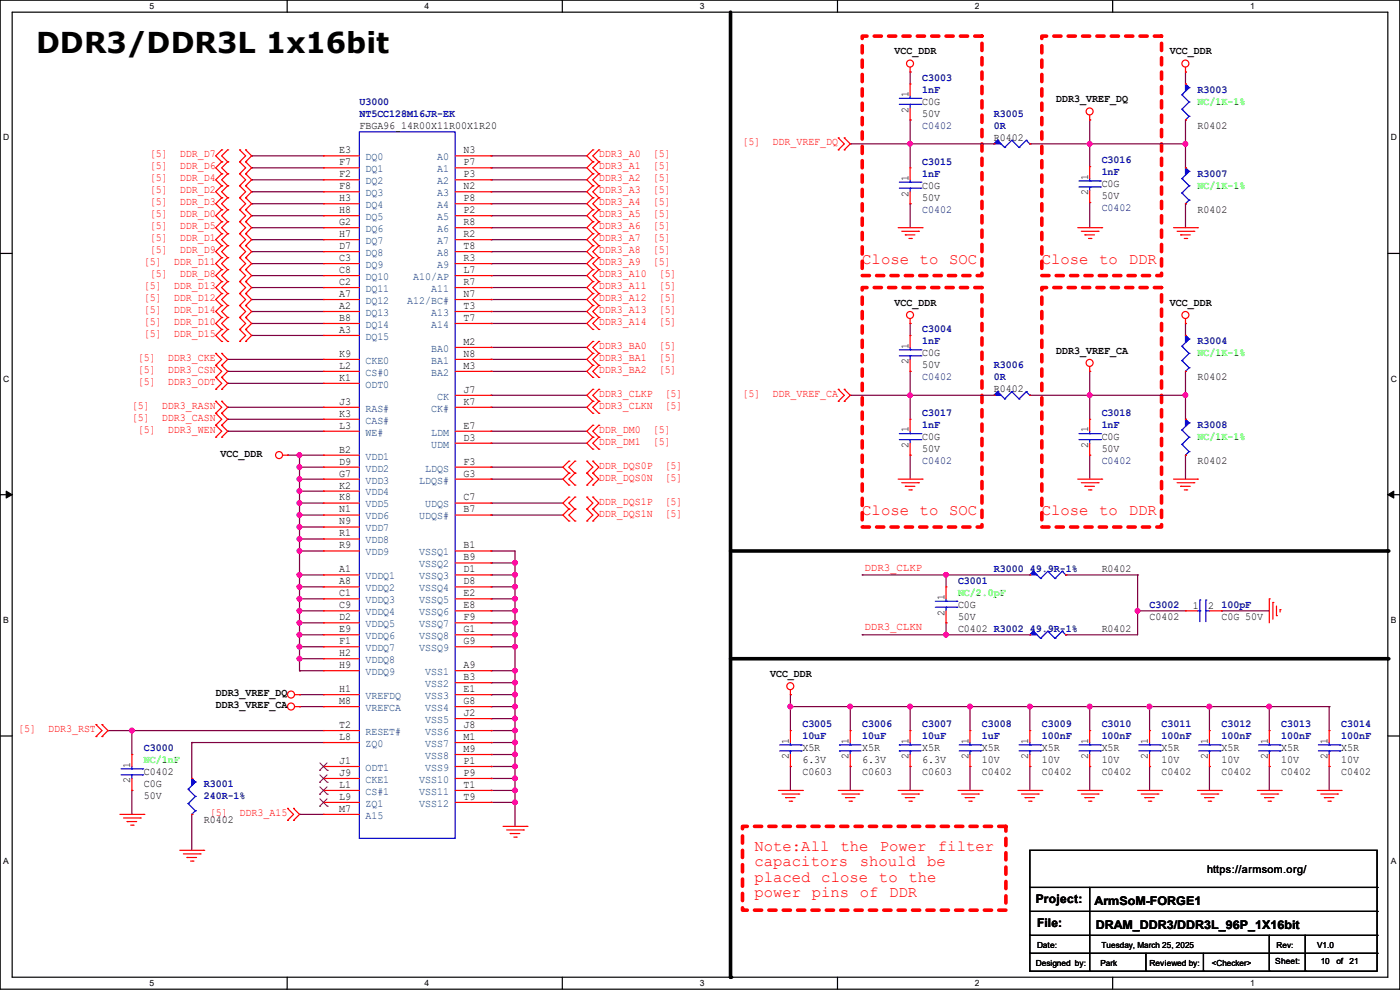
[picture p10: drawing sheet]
<svg xmlns="http://www.w3.org/2000/svg" width="297mm" height="210mm" viewBox="0 0 297 210" stroke-linecap="round" stroke-linejoin="round" font-family="sans-serif">
<defs><g id="words">
<text font-size="6.1" x="7.7" y="11.2">DDR3/DDR3L 1x16bit</text>
<g font-size="3.3" fill="#f00">
<text x="182.9" y="56">Close to SOC</text>
<text x="221" y="56">Close to DDR</text>
<text x="182.9" y="109.3">Close to SOC</text>
<text x="221" y="109.3">Close to DDR</text>
<text x="160.1" y="180.5">Note:All</text>
<text x="160.1" y="183.8">capacitors</text>
<text x="178.3" y="180.5">the</text>
<text x="182.4" y="183.8">should</text>
<text x="186.6" y="180.5">Power</text>
<text x="196.7" y="183.8">be</text>
<text x="199" y="180.5">filter</text>
<text x="160.1" y="187.1">placed close</text>
<text x="160.1" y="190.4">power pins of DDR</text>
<text x="186.5" y="187.1">to</text>
<text x="192.8" y="187.1">the</text>
</g>
<g font-size="2.5">
<text x="219.8" y="191.6">Project:</text>
<text x="232.2" y="191.9">ArmSoM-FORGE1</text>
<text x="220" y="196.7">File:</text>
<text x="232.5" y="197">DRAM_DDR3/DDR3L_96P_1X16bit</text>
</g>
<g font-size="2.3">
<text x="189.8" y="11.6">VCC_DDR</text>
<text x="248.2" y="11.6">VCC_DDR</text>
<text x="192.7" y="23.9" transform="rotate(-90 192.7 23.9)">2</text>
<text x="192.7" y="20.6" transform="rotate(-90 192.7 20.6)">1</text>
<text x="195.6" y="22.2">C0G</text>
<text x="224.1" y="21.7">DDR3_VREF_DQ</text>
<text x="76.2" y="27.3">FBGA96_14R00X11R00X1R20</text>
<text x="195.6" y="24.8">50V</text>
<text x="210.9" y="29.8">R0402</text>
<text x="254" y="27.3">R0402</text>
<text x="71.9" y="32.5">E3</text>
<text x="71.9" y="35.1">F7</text>
<text x="98.3" y="32.5">N3</text>
<text x="98.3" y="35.1">P7</text>
<text x="71.9" y="37.6">F2</text>
<text x="71.9" y="40.1">F8</text>
<text x="98.3" y="37.6">P3</text>
<text x="98.3" y="40.1">N2</text>
<text x="192.7" y="41.7" transform="rotate(-90 192.7 41.7)">2</text>
<text x="192.7" y="38.4" transform="rotate(-90 192.7 38.4)">1</text>
<text x="195.6" y="40">C0G</text>
<text x="230.8" y="41.4" transform="rotate(-90 230.8 41.4)">2</text>
<text x="230.8" y="38.1" transform="rotate(-90 230.8 38.1)">1</text>
<text x="233.7" y="39.8">C0G</text>
<text x="71.9" y="42.7">H3</text>
<text x="71.9" y="45.2">H8</text>
<text x="71.9" y="47.8">G2</text>
<text x="98.3" y="42.7">P8</text>
<text x="98.3" y="45.2">P2</text>
<text x="98.3" y="47.8">R8</text>
<text x="195.6" y="42.5">50V</text>
<text x="233.7" y="42.3">50V</text>
<text x="254" y="45.1">R0402</text>
<text x="71.9" y="50.3">H7</text>
<text x="71.9" y="52.8">D7</text>
<text x="98.3" y="50.3">R2</text>
<text x="98.3" y="52.8">T8</text>
<text x="71.9" y="55.4">C3</text>
<text x="71.9" y="57.9">C8</text>
<text x="98.3" y="55.4">R3</text>
<text x="98.3" y="57.9">L7</text>
<text x="71.9" y="60.5">C2</text>
<text x="71.9" y="63">A7</text>
<text x="71.9" y="65.5">A2</text>
<text x="98.3" y="60.5">R7</text>
<text x="98.3" y="63">N7</text>
<text x="98.3" y="65.5">T3</text>
<text x="189.8" y="64.9">VCC_DDR</text>
<text x="248.2" y="64.9">VCC_DDR</text>
<text x="71.9" y="68.1">B8</text>
<text x="71.9" y="70.6">A3</text>
<text x="98.3" y="68.1">T7</text>
<text x="71.9" y="75.7">K9</text>
<text x="98.3" y="73.2">M2</text>
<text x="98.3" y="75.7">N8</text>
<text x="192.7" y="77.3" transform="rotate(-90 192.7 77.3)">2</text>
<text x="192.7" y="74" transform="rotate(-90 192.7 74)">1</text>
<text x="195.6" y="75.6">C0G</text>
<text x="224.1" y="75.1">DDR3_VREF_CA</text>
<text x="71.9" y="78.2">L2</text>
<text x="71.9" y="80.8">K1</text>
<text x="98.3" y="78.2">M3</text>
<text x="98.3" y="83.3">J7</text>
<text x="195.6" y="78.1">50V</text>
<text x="210.9" y="83.2">R0402</text>
<text x="254" y="80.6">R0402</text>
<text x="71.9" y="85.9">J3</text>
<text x="71.9" y="88.4">K3</text>
<text x="98.3" y="85.9">K7</text>
<text x="71.9" y="90.9">L3</text>
<text x="98.3" y="90.9">E7</text>
<text x="98.3" y="93.5">D3</text>
<text x="192.7" y="95" transform="rotate(-90 192.7 95)">2</text>
<text x="192.7" y="91.7" transform="rotate(-90 192.7 91.7)">1</text>
<text x="195.6" y="93.3">C0G</text>
<text x="195.6" y="95.9">50V</text>
<text x="230.8" y="95" transform="rotate(-90 230.8 95)">2</text>
<text x="230.8" y="91.7" transform="rotate(-90 230.8 91.7)">1</text>
<text x="233.7" y="93.3">C0G</text>
<text x="233.7" y="95.9">50V</text>
<text x="46.8" y="96.9">VCC_DDR</text>
<text x="71.9" y="96">B2</text>
<text x="71.9" y="98.6">D9</text>
<text x="71.9" y="101.1">G7</text>
<text x="98.3" y="98.6">F3</text>
<text x="98.3" y="101.1">G3</text>
<text x="254" y="98.4">R0402</text>
<text x="71.9" y="103.6">K2</text>
<text x="71.9" y="106.2">K8</text>
<text x="98.3" y="106.2">C7</text>
<text x="71.9" y="108.7">N1</text>
<text x="71.9" y="111.3">N9</text>
<text x="71.9" y="113.8">R1</text>
<text x="98.3" y="108.7">B7</text>
<text x="71.9" y="116.3">R9</text>
<text x="98.3" y="116.3">B1</text>
<text x="98.3" y="118.9">B9</text>
<text x="71.9" y="121.4">A1</text>
<text x="71.9" y="124">A8</text>
<text x="98.3" y="121.4">D1</text>
<text x="98.3" y="124">D8</text>
<text x="233.7" y="121.3">R0402</text>
<text x="71.9" y="126.5">C1</text>
<text x="71.9" y="129">C9</text>
<text x="71.9" y="131.6">D2</text>
<text x="98.3" y="126.5">E2</text>
<text x="98.3" y="129">E8</text>
<text x="98.3" y="131.6">F9</text>
<text x="200.4" y="130.6" transform="rotate(-90 200.4 130.6)">2</text>
<text x="200.4" y="127.3" transform="rotate(-90 200.4 127.3)">1</text>
<text x="203.2" y="128.9">C0G</text>
<text x="203.2" y="131.4">50V</text>
<text x="243.9" y="131.4">C0402</text>
<text x="253" y="129.2">1</text>
<text x="256.3" y="129.2">2</text>
<text x="259.1" y="131.4">C0G 50V</text>
<text x="71.9" y="134.1">E9</text>
<text x="71.9" y="136.7">F1</text>
<text x="98.3" y="134.1">G1</text>
<text x="98.3" y="136.7">G9</text>
<text x="203.2" y="134">C0402 R3002 49.9R-1%</text>
<text x="233.7" y="134">R0402</text>
<text x="71.9" y="139.2">H2</text>
<text x="71.9" y="141.7">H9</text>
<text x="98.3" y="141.7">A9</text>
<text x="163.4" y="143.6">VCC_DDR</text>
<text x="45.8" y="147.7">DDR3_VREF_DQ</text>
<text x="71.9" y="146.8">H1</text>
<text x="71.9" y="149.4">M8</text>
<text x="98.3" y="144.3">B3</text>
<text x="98.3" y="149.4">G8</text>
<text x="98.3" y="146.8">E1</text>
<text x="45.8" y="150.2">DDR3_VREF_CA</text>
<text x="71.9" y="154.4">T2</text>
<text x="98.3" y="151.9">J2</text>
<text x="98.3" y="154.4">J8</text>
<text x="71.9" y="157">L8</text>
<text x="98.3" y="157">M1</text>
<text x="98.3" y="159.5">M9</text>
<text x="167.3" y="161.1" transform="rotate(-90 167.3 161.1)">2</text>
<text x="167.3" y="157.8" transform="rotate(-90 167.3 157.8)">1</text>
<text x="170.2" y="159.4">X5R</text>
<text x="170.2" y="161.9">6.3V</text>
<text x="180" y="161.1" transform="rotate(-90 180 161.1)">2</text>
<text x="180" y="157.8" transform="rotate(-90 180 157.8)">1</text>
<text x="182.9" y="159.4">X5R</text>
<text x="182.9" y="161.9">6.3V</text>
<text x="192.7" y="161.1" transform="rotate(-90 192.7 161.1)">2</text>
<text x="192.7" y="157.8" transform="rotate(-90 192.7 157.8)">1</text>
<text x="195.6" y="159.4">X5R</text>
<text x="195.6" y="161.9">6.3V</text>
<text x="205.4" y="161.1" transform="rotate(-90 205.4 161.1)">2</text>
<text x="205.4" y="157.8" transform="rotate(-90 205.4 157.8)">1</text>
<text x="208.3" y="159.4">X5R</text>
<text x="208.3" y="161.9">10V</text>
<text x="218.1" y="161.1" transform="rotate(-90 218.1 161.1)">2</text>
<text x="218.1" y="157.8" transform="rotate(-90 218.1 157.8)">1</text>
<text x="221" y="159.4">X5R</text>
<text x="221" y="161.9">10V</text>
<text x="230.8" y="161.1" transform="rotate(-90 230.8 161.1)">2</text>
<text x="230.8" y="157.8" transform="rotate(-90 230.8 157.8)">1</text>
<text x="233.7" y="159.4">X5R</text>
<text x="233.7" y="161.9">10V</text>
<text x="243.5" y="161.1" transform="rotate(-90 243.5 161.1)">2</text>
<text x="243.5" y="157.8" transform="rotate(-90 243.5 157.8)">1</text>
<text x="246.4" y="159.4">X5R</text>
<text x="246.4" y="161.9">10V</text>
<text x="256.2" y="161.1" transform="rotate(-90 256.2 161.1)">2</text>
<text x="256.2" y="157.8" transform="rotate(-90 256.2 157.8)">1</text>
<text x="259.1" y="159.4">X5R</text>
<text x="259.1" y="161.9">10V</text>
<text x="268.9" y="161.1" transform="rotate(-90 268.9 161.1)">2</text>
<text x="268.9" y="157.8" transform="rotate(-90 268.9 157.8)">1</text>
<text x="271.8" y="159.4">X5R</text>
<text x="271.8" y="161.9">10V</text>
<text x="281.6" y="161.1" transform="rotate(-90 281.6 161.1)">2</text>
<text x="281.6" y="157.8" transform="rotate(-90 281.6 157.8)">1</text>
<text x="284.5" y="159.4">X5R</text>
<text x="284.5" y="161.9">10V</text>
<text x="27.6" y="166.2" transform="rotate(-90 27.6 166.2)">2</text>
<text x="27.6" y="162.9" transform="rotate(-90 27.6 162.9)">1</text>
<text x="30.5" y="164.5">C0402</text>
<text x="30.5" y="167">C0G</text>
<text x="71.9" y="162.1">J1</text>
<text x="71.9" y="164.6">J9</text>
<text x="71.9" y="167.1">L1</text>
<text x="98.3" y="162.1">P1</text>
<text x="98.3" y="164.6">P9</text>
<text x="98.3" y="167.1">T1</text>
<text x="170.2" y="164.5">C0603</text>
<text x="182.9" y="164.5">C0603</text>
<text x="195.6" y="164.5">C0603</text>
<text x="208.3" y="164.5">C0402</text>
<text x="221" y="164.5">C0402</text>
<text x="233.7" y="164.5">C0402</text>
<text x="246.4" y="164.5">C0402</text>
<text x="259.1" y="164.5">C0402</text>
<text x="271.8" y="164.5">C0402</text>
<text x="284.5" y="164.5">C0402</text>
<text x="30.5" y="169.5">50V</text>
<text x="71.9" y="169.7">L9</text>
<text x="71.9" y="172.2">M7</text>
<text x="98.3" y="169.7">T9</text>
<text x="43.2" y="174.6">R0402</text>
<text x="256.1" y="185.3">https://armsom.org/</text>
</g>
<g font-size="2.3" fill="#000080">
<text x="195.6" y="17.1">C3003</text>
<text x="76.2" y="22.2">U3000</text>
<text x="195.6" y="19.7">1nF</text>
<text x="254" y="19.7">R3003</text>
<text x="76.2" y="24.8">NT5CC128M16JR-EK</text>
<text x="195.6" y="27.3">C0402</text>
<text x="210.9" y="24.8">R3005</text>
<text x="210.9" y="27.3">0R</text>
<text x="195.6" y="34.9">C3015</text>
<text x="233.7" y="34.7">C3016</text>
<text x="195.6" y="37.5">1nF</text>
<text x="233.7" y="37.2">1nF</text>
<text x="254" y="37.5">R3007</text>
<text x="195.6" y="45.1">C0402</text>
<text x="233.7" y="44.8">C0402</text>
<text x="195.6" y="70.5">C3004</text>
<text x="195.6" y="73">1nF</text>
<text x="254" y="73">R3004</text>
<text x="195.6" y="80.6">C0402</text>
<text x="210.9" y="78.1">R3006</text>
<text x="210.9" y="80.6">0R</text>
<text x="195.6" y="88.3">C3017</text>
<text x="233.7" y="88.3">C3018</text>
<text x="195.6" y="90.8">1nF</text>
<text x="233.7" y="90.8">1nF</text>
<text x="254" y="90.8">R3008</text>
<text x="195.6" y="98.4">C0402</text>
<text x="233.7" y="98.4">C0402</text>
<text x="203.2" y="123.8">C3001</text>
<text x="210.9" y="121.3">R3000 49.9R-1%</text>
<text x="243.9" y="128.9">C3002</text>
<text x="259.1" y="128.9">100pF</text>
<text x="170.2" y="154.3">C3005</text>
<text x="182.9" y="154.3">C3006</text>
<text x="195.6" y="154.3">C3007</text>
<text x="208.3" y="154.3">C3008</text>
<text x="221" y="154.3">C3009</text>
<text x="233.7" y="154.3">C3010</text>
<text x="246.4" y="154.3">C3011</text>
<text x="259.1" y="154.3">C3012</text>
<text x="271.8" y="154.3">C3013</text>
<text x="284.5" y="154.3">C3014</text>
<text x="30.5" y="159.4">C3000</text>
<text x="170.2" y="156.8">10uF</text>
<text x="182.9" y="156.8">10uF</text>
<text x="195.6" y="156.8">10uF</text>
<text x="208.3" y="156.8">1uF</text>
<text x="221" y="156.8">100nF</text>
<text x="233.7" y="156.8">100nF</text>
<text x="246.4" y="156.8">100nF</text>
<text x="259.1" y="156.8">100nF</text>
<text x="271.8" y="156.8">100nF</text>
<text x="284.5" y="156.8">100nF</text>
<text x="43.2" y="167">R3001</text>
<text x="43.2" y="169.5">240R-1%</text>
</g>
<g font-size="2.3" fill="#0f0">
<text x="254" y="22.2">NC/1K-1%</text>
<text x="254" y="40">NC/1K-1%</text>
<text x="254" y="75.6">NC/1K-1%</text>
<text x="254" y="93.3">NC/1K-1%</text>
<text x="203.2" y="126.4">NC/2.0pF</text>
<text x="30.5" y="161.9">NC/1nF</text>
</g>
<g font-size="2.3" fill="#f00">
<text x="31.8" y="33.4">[5]</text>
<text x="31.8" y="35.9">[5]</text>
<text x="38.1" y="33.4">DDR_D7</text>
<text x="38.1" y="35.9">DDR_D6</text>
<text x="127" y="33.4">DDR3_A0</text>
<text x="127" y="35.9">DDR3_A1</text>
<text x="138.5" y="33.4">[5]</text>
<text x="138.5" y="35.9">[5]</text>
<text x="157.5" y="30.9">[5]</text>
<text x="163.9" y="30.9">DDR_VREF_DQ</text>
<text x="31.8" y="38.5">[5]</text>
<text x="31.8" y="41">[5]</text>
<text x="38.1" y="38.5">DDR_D4</text>
<text x="38.1" y="41">DDR_D2</text>
<text x="127" y="41">DDR3_A3</text>
<text x="127" y="38.5">DDR3_A2</text>
<text x="138.5" y="41">[5]</text>
<text x="138.5" y="38.5">[5]</text>
<text x="31.8" y="43.6">[5]</text>
<text x="31.8" y="46.1">[5]</text>
<text x="38.1" y="43.6">DDR_D3</text>
<text x="38.1" y="46.1">DDR_D0</text>
<text x="127" y="46.1">DDR3_A5</text>
<text x="127" y="43.6">DDR3_A4</text>
<text x="138.5" y="46.1">[5]</text>
<text x="138.5" y="43.6">[5]</text>
<text x="31.8" y="53.7">[5]</text>
<text x="31.8" y="51.2">[5]</text>
<text x="31.8" y="48.6">[5]</text>
<text x="38.1" y="53.7">DDR_D9</text>
<text x="38.1" y="51.2">DDR_D1</text>
<text x="38.1" y="48.6">DDR_D5</text>
<text x="127" y="51.2">DDR3_A7</text>
<text x="127" y="48.6">DDR3_A6</text>
<text x="127" y="53.7">DDR3_A8</text>
<text x="138.5" y="51.2">[5]</text>
<text x="138.5" y="48.6">[5]</text>
<text x="138.5" y="53.7">[5]</text>
<text x="30.5" y="56.3">[5]</text>
<text x="31.8" y="58.8">[5]</text>
<text x="36.9" y="56.3">DDR_D11</text>
<text x="38.1" y="58.8">DDR_D8</text>
<text x="127" y="56.3">DDR3_A9</text>
<text x="127" y="58.8">DDR3_A10</text>
<text x="138.5" y="56.3">[5]</text>
<text x="139.7" y="58.8">[5]</text>
<text x="30.5" y="61.3">[5]</text>
<text x="30.5" y="63.9">[5]</text>
<text x="36.9" y="61.3">DDR_D13</text>
<text x="36.9" y="63.9">DDR_D12</text>
<text x="127" y="61.3">DDR3_A11</text>
<text x="127" y="63.9">DDR3_A12</text>
<text x="139.7" y="61.3">[5]</text>
<text x="139.7" y="63.9">[5]</text>
<text x="30.5" y="66.4">[5]</text>
<text x="30.5" y="69">[5]</text>
<text x="30.5" y="71.5">[5]</text>
<text x="36.9" y="66.4">DDR_D14</text>
<text x="36.9" y="69">DDR_D10</text>
<text x="36.9" y="71.5">DDR_D15</text>
<text x="127" y="69">DDR3_A14</text>
<text x="127" y="66.4">DDR3_A13</text>
<text x="139.7" y="69">[5]</text>
<text x="139.7" y="66.4">[5]</text>
<text x="29.3" y="76.6">[5]</text>
<text x="35.6" y="76.6">DDR3_CKE</text>
<text x="127" y="74">DDR3_BA0</text>
<text x="127" y="76.6">DDR3_BA1</text>
<text x="139.7" y="74">[5]</text>
<text x="139.7" y="76.6">[5]</text>
<text x="29.3" y="79.1">[5]</text>
<text x="29.3" y="81.7">[5]</text>
<text x="35.6" y="79.1">DDR3_CSN</text>
<text x="35.6" y="81.7">DDR3_ODT</text>
<text x="127" y="79.1">DDR3_BA2</text>
<text x="139.7" y="79.1">[5]</text>
<text x="28" y="86.7">[5]</text>
<text x="28" y="89.3">[5]</text>
<text x="34.3" y="86.7">DDR3_RASN</text>
<text x="34.3" y="89.3">DDR3_CASN</text>
<text x="127" y="86.7">DDR3_CLKN</text>
<text x="127" y="84.2">DDR3_CLKP</text>
<text x="141" y="86.7">[5]</text>
<text x="141" y="84.2">[5]</text>
<text x="157.5" y="84.2">[5]</text>
<text x="163.9" y="84.2">DDR_VREF_CA</text>
<text x="29.3" y="91.8">[5]</text>
<text x="35.6" y="91.8">DDR3_WEN</text>
<text x="127" y="91.8">DDR_DM0</text>
<text x="127" y="94.4">DDR_DM1</text>
<text x="138.5" y="91.8">[5]</text>
<text x="138.5" y="94.4">[5]</text>
<text x="127" y="102">DDR_DQS0N</text>
<text x="127" y="99.4">DDR_DQS0P</text>
<text x="141" y="102">[5]</text>
<text x="141" y="99.4">[5]</text>
<text x="127" y="107.1">DDR_DQS1P</text>
<text x="141" y="107.1">[5]</text>
<text x="127" y="109.6">DDR_DQS1N</text>
<text x="141" y="109.6">[5]</text>
<text x="183.4" y="121">DDR3_CLKP</text>
<text x="183.4" y="133.7">DDR3_CLKN</text>
<text x="3.9" y="155.3">[5]</text>
<text x="10.2" y="155.3">DDR3_RST</text>
<text x="44.5" y="173.1">[5]</text>
<text x="50.8" y="173.1">DDR3_A15</text>
</g>
<g font-size="2.3" fill="#004080">
<text x="77.5" y="34">DQ0</text>
<text x="92.8" y="34">A0</text>
<text x="77.5" y="36.5">DQ1</text>
<text x="77.5" y="39.1">DQ2</text>
<text x="77.5" y="41.6">DQ3</text>
<text x="92.8" y="36.5">A1</text>
<text x="92.8" y="39.1">A2</text>
<text x="92.8" y="41.6">A3</text>
<text x="77.5" y="44.2">DQ4</text>
<text x="77.5" y="46.7">DQ5</text>
<text x="92.8" y="44.2">A4</text>
<text x="92.8" y="46.7">A5</text>
<text x="77.5" y="49.2">DQ6</text>
<text x="77.5" y="51.8">DQ7</text>
<text x="92.8" y="49.2">A6</text>
<text x="92.8" y="51.8">A7</text>
<text x="77.5" y="54.3">DQ8</text>
<text x="77.5" y="56.9">DQ9</text>
<text x="77.5" y="59.4">DQ10</text>
<text x="87.7" y="59.4">A10/AP</text>
<text x="92.8" y="54.3">A8</text>
<text x="92.8" y="56.9">A9</text>
<text x="77.5" y="61.9">DQ11</text>
<text x="77.5" y="64.5">DQ12</text>
<text x="86.4" y="64.5">A12/BC#</text>
<text x="91.5" y="61.9">A11</text>
<text x="77.5" y="67">DQ13</text>
<text x="77.5" y="69.6">DQ14</text>
<text x="91.5" y="67">A13</text>
<text x="91.5" y="69.6">A14</text>
<text x="77.5" y="72.1">DQ15</text>
<text x="77.5" y="77.2">CKE0</text>
<text x="91.5" y="74.6">BA0</text>
<text x="91.5" y="77.2">BA1</text>
<text x="77.5" y="79.7">CS#0</text>
<text x="77.5" y="82.3">ODT0</text>
<text x="91.5" y="79.7">BA2</text>
<text x="77.5" y="87.3">RAS#</text>
<text x="77.5" y="89.9">CAS#</text>
<text x="91.5" y="87.3">CK#</text>
<text x="92.8" y="84.8">CK</text>
<text x="77.5" y="92.4">WE#</text>
<text x="91.5" y="92.4">LDM</text>
<text x="91.5" y="95">UDM</text>
<text x="77.5" y="97.5">VDD1</text>
<text x="77.5" y="100">VDD2</text>
<text x="90.2" y="100">LDQS</text>
<text x="77.5" y="102.6">VDD3</text>
<text x="77.5" y="105.1">VDD4</text>
<text x="77.5" y="107.7">VDD5</text>
<text x="88.9" y="102.6">LDQS#</text>
<text x="90.2" y="107.7">UDQS</text>
<text x="77.5" y="110.2">VDD6</text>
<text x="77.5" y="112.7">VDD7</text>
<text x="88.9" y="110.2">UDQS#</text>
<text x="77.5" y="115.3">VDD8</text>
<text x="77.5" y="117.8">VDD9</text>
<text x="88.9" y="117.8">VSSQ1</text>
<text x="77.5" y="122.9">VDDQ1</text>
<text x="77.5" y="125.4">VDDQ2</text>
<text x="88.9" y="120.4">VSSQ2</text>
<text x="88.9" y="122.9">VSSQ3</text>
<text x="88.9" y="125.4">VSSQ4</text>
<text x="77.5" y="128">VDDQ3</text>
<text x="77.5" y="130.5">VDDQ4</text>
<text x="88.9" y="128">VSSQ5</text>
<text x="88.9" y="130.5">VSSQ6</text>
<text x="77.5" y="133.1">VDDQ5</text>
<text x="77.5" y="135.6">VDDQ6</text>
<text x="88.9" y="133.1">VSSQ7</text>
<text x="88.9" y="135.6">VSSQ8</text>
<text x="77.5" y="138.1">VDDQ7</text>
<text x="77.5" y="140.7">VDDQ8</text>
<text x="77.5" y="143.2">VDDQ9</text>
<text x="88.9" y="138.1">VSSQ9</text>
<text x="90.2" y="143.2">VSS1</text>
<text x="77.5" y="148.3">VREFDQ</text>
<text x="90.2" y="145.8">VSS2</text>
<text x="90.2" y="148.3">VSS3</text>
<text x="77.5" y="150.8">VREFCA</text>
<text x="77.5" y="155.9">RESET#</text>
<text x="90.2" y="150.8">VSS4</text>
<text x="90.2" y="153.4">VSS5</text>
<text x="90.2" y="155.9">VSS6</text>
<text x="77.5" y="158.5">ZQ0</text>
<text x="90.2" y="158.5">VSS7</text>
<text x="90.2" y="161">VSS8</text>
<text x="77.5" y="163.5">ODT1</text>
<text x="77.5" y="166.1">CKE1</text>
<text x="88.9" y="166.1">VSS10</text>
<text x="90.2" y="163.5">VSS9</text>
<text x="77.5" y="168.6">CS#1</text>
<text x="77.5" y="171.2">ZQ1</text>
<text x="77.5" y="173.7">A15</text>
<text x="88.9" y="168.6">VSS11</text>
<text x="88.9" y="171.2">VSS12</text>
</g>
<g font-size="1.8">
<text x="31.7" y="1.9">5</text>
<text x="90.1" y="1.9">4</text>
<text x="148.5" y="1.9">3</text>
<text x="206.8" y="1.9">2</text>
<text x="265.2" y="1.9">1</text>
<text x=".7" y="29.8">D</text>
<text x="295.1" y="29.8">D</text>
<text x=".7" y="80.9">C</text>
<text x="295.1" y="80.9">C</text>
<text x=".7" y="132.1">B</text>
<text x="295.1" y="132.1">B</text>
<text x=".7" y="183.3">A</text>
<text x="295.1" y="183.3">A</text>
<text x="220" y="201">Date:</text>
<text x="233.7" y="201">Tuesday, March 25, 2025</text>
<text x="279.4" y="201">V1.0</text>
<text x="31.7" y="209.2">5</text>
<text x="90.1" y="209.2">4</text>
<text x="148.5" y="209.2">3</text>
<text x="206.8" y="209.2">2</text>
<text x="219.8" y="204.9">Designed by:</text>
<text x="233.5" y="204.9">Park</text>
<text x="243.9" y="204.9">Reviewed by:</text>
<text x="257.1" y="204.9">&lt;Checker&gt;</text>
<text x="265.2" y="209.2">1</text>
<text x="270.6" y="204.6">Sheet:</text>
<text x="280.2" y="204.6">10</text>
<text x="283.5" y="204.6">of</text>
<text x="286.3" y="204.6">21</text>
</g>
<text font-size="1.7" x="270.8" y="201">Rev:</text>
</g></defs>
<path d="M0 0h297v209.8h-297zM2.6 2.6h291.8v204.7h-291.8z" fill="none" stroke="#000" stroke-width=".25"/>
<g fill="#fff">
<path d="M31.7 .3h1v2h-1z"/>
<path d="M31.7 207.6h1v1.9h-1z"/>
</g>
<path d="M60.9 0v2.6M60.9 207.3v2.5" fill="none" stroke="#000" stroke-width=".25"/>
<g fill="#fff">
<path d="M90.1 .3h1v2h-1z"/>
<path d="M90.1 207.6h1v1.9h-1z"/>
</g>
<path d="M119.3 0v2.6M119.3 207.3v2.5" fill="none" stroke="#000" stroke-width=".25"/>
<g fill="#fff">
<path d="M148.5 .3h.9v2h-.9z"/>
<path d="M148.5 207.6h.9v1.9h-.9z"/>
</g>
<path d="M177.7 0v2.6M177.7 207.3v2.5" fill="none" stroke="#000" stroke-width=".25"/>
<g fill="#fff">
<path d="M206.8 .3h1v2h-1z"/>
<path d="M206.8 207.6h1v1.9h-1z"/>
</g>
<path d="M236.1 0v2.6M236.1 207.3v2.5" fill="none" stroke="#000" stroke-width=".25"/>
<g fill="#fff">
<path d="M265.2 .3h1v2h-1z"/>
<path d="M265.2 207.6h1v1.9h-1z"/>
<path d="M.7 28.2h1.2v1.9h-1.2z"/>
<path d="M295.1 28.2h1.2v1.9h-1.2z"/>
<path d="M.7 79.3h1.2v2h-1.2z"/>
<path d="M295.1 79.3h1.2v2h-1.2z"/>
</g>
<path d="M0 53.8h2.6M294.4 53.8h2.6" fill="none" stroke="#000" stroke-width=".25"/>
<g fill="#fff">
<path d="M.7 130.5h1.2v2h-1.2z"/>
<path d="M295.1 130.5h1.1v2h-1.1z"/>
</g>
<path d="M0 104.9h2.6M294.4 104.9h2.6" fill="none" stroke="#000" stroke-width=".25"/>
<path d="M1.3 104.2l1.3 .7-1.3 .8zM294.4 104.9l1.3-.7v1.5z" fill="#000" stroke="#000" stroke-width=".21"/>
<g fill="#fff">
<path d="M.7 181.7h1.2v2h-1.2z"/>
<path d="M295.1 181.7h1.1v2h-1.1z"/>
</g>
<g fill="none" stroke="#000" stroke-width=".25">
<path d="M0 156.1h2.6M294.4 156.1h2.6M218.5 180.4h73.6v25.6h-73.6zM218.5 188.3h73.6M218.5 193.3h73.6M218.5 198.4h73.6M231.2 188.3v17.7M269.3 198.4v7.6M276.9 198.4v7.6M292.1 188.3h.1M292.1 193.3h.1M292.1 198.4h.1"/>
<path d="M218.5 202.2h73.6M231.2 206h.1M243.1 206h.1M243.1 202.2v3.8M255.3 206h.1M255.3 202.2v3.8M269.3 206h.1M276.9 206h.1M292.1 202.2h.1"/>
</g>
<path d="M155 2.6v204.7M155 116.9h139.4M155 139.7h139.4" fill="none" stroke="#000" stroke-width=".76"/>
<g fill="#000">
<circle cx="294.4" cy="116.9" r=".38"/>
<circle cx="294.4" cy="139.7" r=".38"/>
<circle cx="155" cy="207.3" r=".38"/>
</g>
<path d="M182.9 7.7h25.4v50.8h-25.4zM221 7.7h25.4v50.8h-25.4zM182.9 61h25.4v50.8h-25.4zM221 61h25.4v50.8h-25.4zM157.5 175.3h55.9v17.8h-55.9z" fill="none" stroke="#f00" stroke-width=".76" stroke-dasharray="1.5 1.5"/>
<g fill="none" stroke="#800040" stroke-width=".25">
<path d="M193.1 15.3h.1M193.1 15.3v2.5M251.5 15.3h.1M251.5 15.3v2.5M53.4 33.1h.1M53.4 38.1h.1M53.4 35.6h.1M53.4 38.1h15.2M53.4 33.1h15.2M53.4 35.6h15.2M104.2 38.1h.1M104.2 33.1h.1"/>
<path d="M104.2 35.6h.1M104.2 38.1h20.3M104.2 33.1h20.3M104.2 35.6h20.3M180.4 30.5h.1M180.4 30.5h30.5M193.1 25.4h.1M193.1 30.5h.1M193.1 25.4v10.2M218.5 30.5h.1M218.5 30.5h33M231.2 25.4h.1"/>
<path d="M231.2 30.5h.1M231.2 25.4v9.9M251.5 25.4h.1M251.5 30.5h.1M251.5 25.4v10.2M53.4 55.9h.1M53.4 58.5h.1M53.4 53.4h.1M53.4 48.3h.1M53.4 43.2h.1M53.4 40.7h.1M53.4 50.8h.1"/>
<path d="M53.4 45.8h.1M53.4 45.8h15.2M53.4 53.4h15.2M53.4 55.9h15.2M53.4 58.5h15.2M53.4 48.3h15.2M53.4 43.2h15.2M53.4 40.7h15.2M53.4 50.8h15.2M104.2 45.8h.1M104.2 53.4h.1M104.2 55.9h.1"/>
<path d="M104.2 58.5h.1M104.2 48.3h.1M104.2 43.2h.1M104.2 40.7h.1M104.2 50.8h.1M104.2 45.8h20.3M104.2 53.4h20.3M104.2 55.9h20.3M104.2 58.5h20.3M104.2 48.3h20.3M104.2 43.2h20.3M104.2 40.7h20.3"/>
<path d="M104.2 50.8h20.3M193.1 43.2h.1M193.1 43.2v5.1M231.2 43h.1M231.2 43v5.3M251.5 43.2h.1M251.5 43.2v5.1M48.3 78.8h.1M48.3 76.2h.1M48.3 78.8h20.3M48.3 76.2h20.3M53.4 61h.1"/>
<path d="M53.4 66.1h.1M53.4 68.6h.1M53.4 63.5h.1M53.4 71.2h.1M53.4 63.5h15.2M53.4 61h15.2M53.4 66.1h15.2M53.4 68.6h15.2M53.4 71.2h15.2M104.2 73.7h.1M104.2 78.8h.1M104.2 63.5h.1"/>
<path d="M104.2 61h.1M104.2 66.1h.1M104.2 68.6h.1M104.2 76.2h.1M104.2 73.7h20.3M104.2 78.8h20.3M104.2 63.5h20.3M104.2 61h20.3M104.2 66.1h20.3M104.2 68.6h20.3M104.2 76.2h20.3M193.1 68.6h.1"/>
<path d="M193.1 78.8h.1M193.1 68.6v2.6M193.1 78.8v10.1M231.2 78.8h.1M231.2 78.8v10.1M251.5 68.6h.1M251.5 78.8h.1M251.5 68.6v2.6M251.5 78.8v10.1M48.3 88.9h.1M48.3 81.3h.1M48.3 91.5h.1"/>
<path d="M48.3 86.4h.1M48.3 91.5h20.3M48.3 86.4h20.3M48.3 88.9h20.3M48.3 81.3h20.3M61 96.6h.1M61 96.6h7.6M63.5 96.6h.1M63.5 99.1h.1M63.5 99.1h5.1M63.5 96.6v45.7M104.2 94h.1"/>
<path d="M104.2 91.5h.1M104.2 86.4h.1M104.2 83.9h.1M104.2 99.1h.1M104.2 94h20.3M104.2 91.5h20.3M104.2 86.4h20.3M104.2 83.9h20.3M104.2 99.1h15.2M180.4 83.9h.1M180.4 83.9h30.5M193.1 83.9h.1"/>
<path d="M193.1 96.6h.1M193.1 96.6v5M218.5 83.9h.1M218.5 83.9h33M231.2 83.9h.1M231.2 96.6h.1M231.2 96.6v5M251.5 83.9h.1M251.5 96.6h.1M251.5 96.6v5M63.5 109.3h.1M63.5 111.8h.1"/>
<path d="M63.5 101.6h.1M63.5 114.3h.1M63.5 116.9h.1M63.5 106.7h.1M63.5 104.2h.1M63.5 106.7h5.1M63.5 109.3h5.1M63.5 101.6h5.1M63.5 114.3h5.1M63.5 116.9h5.1M63.5 111.8h5.1M63.5 104.2h5.1"/>
<path d="M104.2 106.7h.1M104.2 109.3h.1M104.2 101.6h.1M104.2 116.9h.1M104.2 119.4h.1M104.2 106.7h15.2M104.2 109.3h15.2M104.2 101.6h15.2M104.2 116.9h5.1v58.4M104.2 119.4h5.1M109.3 119.4h.1M63.5 127h.1"/>
<path d="M63.5 129.6h.1M63.5 132.1h.1M63.5 134.7h.1M63.5 124.5h.1M63.5 122h.1M63.5 139.7h.1M63.5 137.2h.1M63.5 137.2h5.1M63.5 127h5.1M63.5 134.7h5.1M63.5 132.1h5.1M63.5 129.6h5.1"/>
<path d="M63.5 124.5h5.1M63.5 122h5.1M63.5 139.7h5.1M104.2 137.2h.1M104.2 127h.1M104.2 134.7h.1M104.2 132.1h.1M104.2 129.6h.1M104.2 124.5h.1M104.2 122h.1M104.2 137.2h5.1M104.2 127h5.1"/>
<path d="M104.2 134.7h5.1M104.2 132.1h5.1M104.2 129.6h5.1M104.2 124.5h5.1M104.2 122h5.1M109.3 137.2h.1M109.3 129.6h.1M109.3 132.1h.1M109.3 134.7h.1M109.3 124.5h.1M109.3 122h.1M109.3 127h.1"/>
<path d="M182.9 122h.1M182.9 134.7h.1M182.9 134.7h35.6M182.9 122h35.6M200.7 122h.1M200.7 132.1h.1M200.7 134.7h.1M200.7 122v2.5M200.7 132.1v2.6M226.1 122h.1M226.1 134.7h.1M226.1 122h15.2"/>
<path d="M241.3 122h.1M241.3 129.6h.1M241.3 122v12.7h-15.2M241.3 129.6h10.2M259.1 129.6h.1M259.1 129.6h10.2M22.9 155h.1M22.9 155h45.7M28 155h.1M28 155v5.1M40.7 157.5h.1M40.7 157.5h27.9"/>
<path d="M40.7 157.5v7.6M63.5 142.3h.1M63.5 149.9h.1M63.5 147.4h.1M63.5 149.9h5.1M63.5 142.3h5.1M63.5 147.4h5.1M104.2 157.5h.1M104.2 155h.1M104.2 149.9h.1M104.2 152.4h.1M104.2 144.8h.1"/>
<path d="M104.2 142.3h.1M104.2 147.4h.1M104.2 155h5.1M104.2 157.5h5.1M104.2 149.9h5.1M104.2 152.4h5.1M104.2 144.8h5.1M104.2 142.3h5.1M104.2 147.4h5.1M109.3 155h.1M109.3 149.9h.1M109.3 144.8h.1"/>
<path d="M109.3 147.4h.1M109.3 157.5h.1M109.3 152.4h.1M167.7 147.4h.1M167.7 149.9h.1M167.7 149.9h114.3M167.7 147.4v7.6M180.4 149.9h.1M180.4 149.9v5.1M193.1 149.9h.1M193.1 149.9v5.1M205.8 149.9h.1"/>
<path d="M205.8 149.9v5.1M218.5 149.9h.1M218.5 149.9v5.1M231.2 149.9h.1M231.2 149.9v5.1M243.9 149.9h.1M243.9 149.9v5.1M256.6 149.9h.1M256.6 149.9v5.1M269.3 149.9h.1M269.3 149.9v5.1M282 149.9h.1"/>
<path d="M282 149.9v5.1M28 167.7h.1M28 167.7v5.1M40.7 172.8h.1M40.7 172.8v7.6M63.5 172.8h.1M63.5 172.8h5.1M104.2 165.1h.1M104.2 162.6h.1M104.2 160.1h.1M104.2 167.7h.1M104.2 170.2h.1"/>
<path d="M104.2 165.1h5.1M104.2 162.6h5.1M104.2 160.1h5.1M104.2 167.7h5.1M104.2 170.2h5.1M109.3 170.2h.1M109.3 160.1h.1M109.3 162.6h.1M109.3 165.1h.1M109.3 167.7h.1M167.7 162.6h.1M167.7 162.6v5.1"/>
<path d="M180.4 162.6h.1M180.4 162.6v5.1M193.1 162.6h.1M193.1 162.6v5.1M205.8 162.6h.1M205.8 162.6v5.1M218.5 162.6h.1M218.5 162.6v5.1M231.2 162.6h.1M231.2 162.6v5.1M243.9 162.6h.1M243.9 162.6v5.1"/>
<path d="M256.6 162.6h.1M256.6 162.6v5.1M269.3 162.6h.1M269.3 162.6v5.1M282 162.6h.1M282 162.6v5.1"/>
</g>
<g fill="#f0f" stroke="#f0f" stroke-width=".25">
<circle cx="28" cy="155" r=".49"/>
<circle cx="63.5" cy="96.5" r=".49"/>
<circle cx="109.2" cy="165.1" r=".49"/>
<circle cx="109.2" cy="162.6" r=".49"/>
<circle cx="109.2" cy="152.4" r=".49"/>
<circle cx="109.2" cy="155" r=".49"/>
<circle cx="109.2" cy="137.2" r=".49"/>
<circle cx="109.2" cy="170.2" r=".49"/>
<circle cx="109.2" cy="157.5" r=".49"/>
<circle cx="109.2" cy="160" r=".49"/>
<circle cx="109.2" cy="142.3" r=".49"/>
<circle cx="109.2" cy="129.6" r=".49"/>
<circle cx="109.2" cy="132.1" r=".49"/>
<circle cx="109.2" cy="134.6" r=".49"/>
<circle cx="109.2" cy="144.8" r=".49"/>
<circle cx="109.2" cy="147.3" r=".49"/>
<circle cx="109.2" cy="149.9" r=".49"/>
<circle cx="109.2" cy="167.7" r=".49"/>
<circle cx="63.5" cy="127" r=".49"/>
<circle cx="63.5" cy="132.1" r=".49"/>
<circle cx="63.5" cy="134.6" r=".49"/>
<circle cx="63.5" cy="111.8" r=".49"/>
<circle cx="63.5" cy="114.3" r=".49"/>
<circle cx="63.5" cy="116.9" r=".49"/>
<circle cx="63.5" cy="106.7" r=".49"/>
<circle cx="63.5" cy="109.2" r=".49"/>
<circle cx="109.2" cy="119.4" r=".49"/>
<circle cx="109.2" cy="121.9" r=".49"/>
<circle cx="109.2" cy="124.5" r=".49"/>
<circle cx="109.2" cy="127" r=".49"/>
<circle cx="63.5" cy="121.9" r=".49"/>
<circle cx="63.5" cy="124.5" r=".49"/>
<circle cx="63.5" cy="139.7" r=".49"/>
<circle cx="63.5" cy="129.6" r=".49"/>
<circle cx="63.5" cy="137.2" r=".49"/>
<circle cx="63.5" cy="99.1" r=".49"/>
<circle cx="63.5" cy="101.6" r=".49"/>
<circle cx="63.5" cy="104.2" r=".49"/>
<circle cx="167.7" cy="149.9" r=".49"/>
<circle cx="193.1" cy="149.9" r=".49"/>
<circle cx="180.4" cy="149.9" r=".49"/>
<circle cx="205.8" cy="149.9" r=".49"/>
<circle cx="231.2" cy="149.9" r=".49"/>
<circle cx="218.5" cy="149.9" r=".49"/>
<circle cx="243.9" cy="149.9" r=".49"/>
<circle cx="269.3" cy="149.9" r=".49"/>
<circle cx="256.6" cy="149.9" r=".49"/>
<circle cx="251.5" cy="30.5" r=".49"/>
<circle cx="193.1" cy="30.5" r=".49"/>
<circle cx="231.2" cy="30.5" r=".49"/>
<circle cx="251.5" cy="83.8" r=".49"/>
<circle cx="193.1" cy="83.8" r=".49"/>
<circle cx="231.2" cy="83.8" r=".49"/>
<circle cx="200.7" cy="121.9" r=".49"/>
<circle cx="241.3" cy="129.6" r=".49"/>
<circle cx="200.7" cy="134.6" r=".49"/>
</g>
<g fill="none" stroke="#f00" stroke-width=".25">
<path d="M193.1 15.3h.1M193.1 17.8h.1M193.1 14.3v1M193.1 17.8v2.6M251.5 15.3h.1M251.5 17.8h.1M251.5 14.3v1M47 36.9h.1M47 39.4h.1M47 31.8h.1M47 34.3h.1M47 36.9l-1.2 1.2 1.2 1.3"/>
<path d="M47 34.3l-1.2 1.3 1.2 1.3M47 31.8l-1.2 1.3 1.2 1.2M47 39.4l-1.2 1.3 1.2 1.3M48.3 36.9h.1M48.3 39.4h.1M48.3 31.8h.1M48.3 34.3h.1M48.3 31.8l-1.3 1.3 1.3 1.2M48.3 36.9l-1.3 1.2 1.3 1.3M48.3 34.3l-1.3 1.3 1.3 1.3M48.3 39.4l-1.3 1.3 1.3 1.3M50.8 36.9h.1"/>
<path d="M50.8 39.4h.1M50.8 31.8h.1M50.8 34.3h.1M50.8 36.9l1.3 1.2-1.3 1.3M50.8 31.8l1.3 1.3-1.3 1.2M50.8 39.4l1.3 1.3-1.3 1.3M50.8 34.3l1.3 1.3-1.3 1.3M52.1 39.4h.1M52.1 36.9h.1M52.1 34.3h.1M52.1 31.8h.1M52.1 36.9l1.3 1.2-1.3 1.3"/>
<path d="M52.1 34.3l1.3 1.3-1.3 1.3M52.1 39.4l1.3 1.3-1.3 1.3M52.1 31.8l1.3 1.3-1.3 1.2M68.6 33.1h.1M68.6 35.6h.1M68.6 38.1h.1M68.6 33.1h7.6M68.6 35.6h7.6M68.6 38.1h7.6M96.6 33.1h7.6M96.6 35.6h7.6M96.6 38.1h7.6"/>
<path d="M104.2 33.1h.1M104.2 35.6h.1M104.2 38.1h.1M125.8 39.4h.1M125.8 36.9h.1M125.8 31.8h.1M125.8 34.3h.1M125.8 39.4l-1.3 1.3 1.3 1.3M125.8 36.9l-1.3 1.2 1.3 1.3M125.8 31.8l-1.3 1.3 1.3 1.2M125.8 34.3l-1.3 1.3 1.3 1.3M127 39.4h.1"/>
<path d="M127 36.9h.1M127 34.3h.1M127 31.8h.1M127 39.4l-1.2 1.3 1.2 1.3M127 36.9l-1.2 1.2 1.2 1.3M127 31.8l-1.2 1.3 1.2 1.2M127 34.3l-1.2 1.3 1.2 1.3M177.8 31.8h.1M177.8 29.3h.1M177.8 29.3l1.3 1.2-1.3 1.3M179.1 29.3h.1M179.1 31.8h.1"/>
<path d="M179.1 29.3l1.3 1.2-1.3 1.3M193.1 35.6h.1M193.1 25.4h.1M193.1 22.9v2.5M193.1 35.6v2.5M210.9 30.5h.1M218.5 30.5h.1M231.2 25.4h.1M231.2 35.3h.1M231.2 24.4v1M231.2 35.3v2.6M251.5 25.4h.1"/>
<path d="M251.5 35.6h.1M47 59.7h.1M47 54.7h.1M47 57.2h.1M47 52.1h.1M47 42h.1M47 44.5h.1M47 49.6h.1M47 47h.1M47 59.7l-1.2 1.3 1.2 1.3M47 47l-1.2 1.3 1.2 1.3M47 54.7l-1.2 1.2 1.2 1.3"/>
<path d="M47 49.6l-1.2 1.2 1.2 1.3M47 57.2l-1.2 1.3 1.2 1.2M47 44.5l-1.2 1.3 1.2 1.2M47 52.1l-1.2 1.3 1.2 1.3M47 42l-1.2 1.2 1.2 1.3M48.3 59.7h.1M48.3 54.7h.1M48.3 57.2h.1M48.3 52.1h.1M48.3 42h.1M48.3 44.5h.1M48.3 49.6h.1"/>
<path d="M48.3 47h.1M48.3 59.7l-1.3 1.3 1.3 1.3M48.3 49.6l-1.3 1.2 1.3 1.3M48.3 54.7l-1.3 1.2 1.3 1.3M48.3 52.1l-1.3 1.3 1.3 1.3M48.3 57.2l-1.3 1.3 1.3 1.2M48.3 47l-1.3 1.3 1.3 1.3M48.3 42l-1.3 1.2 1.3 1.3M48.3 44.5l-1.3 1.3 1.3 1.2M50.8 59.7h.1M50.8 54.7h.1M50.8 57.2h.1"/>
<path d="M50.8 52.1h.1M50.8 42h.1M50.8 44.5h.1M50.8 49.6h.1M50.8 47h.1M50.8 59.7l1.3 1.3-1.3 1.3M50.8 54.7l1.3 1.2-1.3 1.3M50.8 49.6l1.3 1.2-1.3 1.3M50.8 57.2l1.3 1.3-1.3 1.2M50.8 52.1l1.3 1.3-1.3 1.3M50.8 47l1.3 1.3-1.3 1.3M50.8 42l1.3 1.2-1.3 1.3"/>
<path d="M50.8 44.5l1.3 1.3-1.3 1.2M52.1 59.7h.1M52.1 57.2h.1M52.1 54.7h.1M52.1 52.1h.1M52.1 44.5h.1M52.1 42h.1M52.1 49.6h.1M52.1 47h.1M52.1 59.7l1.3 1.3-1.3 1.3M52.1 52.1l1.3 1.3-1.3 1.3M52.1 54.7l1.3 1.2-1.3 1.3"/>
<path d="M52.1 47l1.3 1.3-1.3 1.3M52.1 57.2l1.3 1.3-1.3 1.2M52.1 49.6l1.3 1.2-1.3 1.3M52.1 44.5l1.3 1.3-1.3 1.2M52.1 42l1.3 1.2-1.3 1.3M68.6 40.7h.1M68.6 43.2h.1M68.6 45.8h.1M68.6 48.3h.1M68.6 50.8h.1M68.6 53.4h.1M68.6 55.9h.1"/>
<path d="M68.6 58.5h.1M68.6 48.3h7.6M68.6 40.7h7.6M68.6 43.2h7.6M68.6 45.8h7.6M68.6 50.8h7.6M68.6 53.4h7.6M68.6 55.9h7.6M68.6 58.5h7.6M96.6 48.3h7.6M96.6 40.7h7.6M96.6 43.2h7.6"/>
<path d="M96.6 45.8h7.6M96.6 50.8h7.6M96.6 53.4h7.6M96.6 55.9h7.6M96.6 58.5h7.6M104.2 40.7h.1M104.2 43.2h.1M104.2 45.8h.1M104.2 48.3h.1M104.2 50.8h.1M104.2 53.4h.1M104.2 55.9h.1"/>
<path d="M104.2 58.5h.1M125.8 42h.1M125.8 44.5h.1M125.8 47h.1M125.8 49.6h.1M125.8 52.1h.1M125.8 54.7h.1M125.8 57.2h.1M125.8 59.7h.1M125.8 44.5l-1.3 1.3 1.3 1.2M125.8 42l-1.3 1.2 1.3 1.3M125.8 49.6l-1.3 1.2 1.3 1.3"/>
<path d="M125.8 47l-1.3 1.3 1.3 1.3M125.8 54.7l-1.3 1.2 1.3 1.3M125.8 52.1l-1.3 1.3 1.3 1.3M125.8 59.7l-1.3 1.3 1.3 1.3M125.8 57.2l-1.3 1.3 1.3 1.2M127 42h.1M127 47h.1M127 44.5h.1M127 52.1h.1M127 49.6h.1M127 57.2h.1M127 54.7h.1"/>
<path d="M127 59.7h.1M127 44.5l-1.2 1.3 1.2 1.2M127 42l-1.2 1.2 1.2 1.3M127 49.6l-1.2 1.2 1.2 1.3M127 47l-1.2 1.3 1.2 1.3M127 54.7l-1.2 1.2 1.2 1.3M127 52.1l-1.2 1.3 1.2 1.3M127 59.7l-1.2 1.3 1.2 1.3M127 57.2l-1.2 1.3 1.2 1.2M190.5 48.3h5.1M191.3 49.1h3.6M192.1 49.8h.1"/>
<path d="M192.1 49.8h2M192.8 50.6h.5M193.1 43.2h.1M193.1 40.7v2.5M193.3 50.6h.1M194.9 49.1h.1M195.6 48.3h.1M228.6 48.3h5.1M229.4 49.1h3.6M230.2 49.8h.1M230.2 49.8h2M230.9 50.6h.5"/>
<path d="M231.2 43h.1M231.2 40.4v2.6M231.4 50.6h.1M233 49.1h.1M233.7 48.3h.1M249 48.3h5M249.7 49.1h3.6M250.5 49.8h.1M250.5 49.8h2M251.2 50.6h.6M251.5 43.2h.1M251.8 50.6h.1"/>
<path d="M253.3 49.1h.1M254 48.3h.1M45.8 75h.1M45.8 77.5h.1M45.8 75l1.2 1.2-1.2 1.3M45.8 77.5l1.2 1.3-1.2 1.3M47 77.5h.1M47 75h.1M47 62.3h.1M47 64.8h.1M47 67.4h.1M47 69.9h.1"/>
<path d="M47 72.4h.1M47 75l1.3 1.2-1.3 1.3M47 77.5l1.3 1.3-1.3 1.3M47 67.4l-1.2 1.2 1.2 1.3M47 62.3l-1.2 1.2 1.2 1.3M47 64.8l-1.2 1.3 1.2 1.3M47 69.9l-1.2 1.3 1.2 1.2M48.3 62.3h.1M48.3 64.8h.1M48.3 67.4h.1M48.3 69.9h.1M48.3 72.4h.1"/>
<path d="M48.3 64.8l-1.3 1.3 1.3 1.3M48.3 69.9l-1.3 1.3 1.3 1.2M48.3 62.3l-1.3 1.2 1.3 1.3M48.3 67.4l-1.3 1.2 1.3 1.3M50.8 62.3h.1M50.8 64.8h.1M50.8 67.4h.1M50.8 69.9h.1M50.8 72.4h.1M50.8 69.9l1.3 1.3-1.3 1.2M50.8 64.8l1.3 1.3-1.3 1.3M50.8 67.4l1.3 1.2-1.3 1.3"/>
<path d="M50.8 62.3l1.3 1.2-1.3 1.3M52.1 62.3h.1M52.1 67.4h.1M52.1 64.8h.1M52.1 69.9h.1M52.1 72.4h.1M52.1 69.9l1.3 1.3-1.3 1.2M52.1 67.4l1.3 1.2-1.3 1.3M52.1 64.8l1.3 1.3-1.3 1.3M52.1 62.3l1.3 1.2-1.3 1.3M68.6 61h.1M68.6 63.5h.1"/>
<path d="M68.6 66.1h.1M68.6 68.6h.1M68.6 71.2h.1M68.6 76.2h.1M68.6 78.8h.1M68.6 61h7.6M68.6 63.5h7.6M68.6 66.1h7.6M68.6 68.6h7.6M68.6 71.2h7.6M68.6 76.2h7.6M68.6 78.8h7.6"/>
<path d="M96.6 61h7.6M96.6 63.5h7.6M96.6 66.1h7.6M96.6 68.6h7.6M96.6 76.2h7.6M96.6 78.8h7.6M96.6 73.7h7.6M104.2 61h.1M104.2 63.5h.1M104.2 66.1h.1M104.2 73.7h.1M104.2 76.2h.1"/>
<path d="M104.2 78.8h.1M104.2 68.6h.1M125.8 72.4h.1M125.8 75h.1M125.8 67.4h.1M125.8 69.9h.1M125.8 64.8h.1M125.8 62.3h.1M125.8 77.5h.1M125.8 72.4l-1.3 1.3 1.3 1.3M125.8 67.4l-1.3 1.2 1.3 1.3M125.8 64.8l-1.3 1.3 1.3 1.3"/>
<path d="M125.8 62.3l-1.3 1.2 1.3 1.3M125.8 77.5l-1.3 1.3 1.3 1.3M125.8 75l-1.3 1.2 1.3 1.3M127 75h.1M127 72.4h.1M127 69.9h.1M127 67.4h.1M127 64.8h.1M127 62.3h.1M127 77.5h.1M127 72.4l-1.2 1.3 1.2 1.3M127 67.4l-1.2 1.2 1.2 1.3"/>
<path d="M127 64.8l-1.2 1.3 1.2 1.3M127 62.3l-1.2 1.2 1.2 1.3M127 77.5l-1.2 1.3 1.2 1.3M127 75l-1.2 1.2 1.2 1.3M193.1 68.6h.1M193.1 71.2h.1M193.1 78.8h.1M193.1 67.6v1M193.1 71.2v2.5M193.1 76.2v2.6M231.2 78.8h.1M231.2 77.8v1"/>
<path d="M251.5 68.6h.1M251.5 71.2h.1M251.5 78.8h.1M251.5 67.6v1M45.8 80.1h.1M45.8 82.6h.1M45.8 85.1h.1M45.8 87.7h.1M45.8 90.2h.1M45.8 92.8h.1M45.8 80.1l1.2 1.2-1.2 1.3M45.8 85.1l1.2 1.3-1.2 1.3"/>
<path d="M45.8 87.7l1.2 1.2-1.2 1.3M45.8 90.2l1.2 1.3-1.2 1.3M47 80.1h.1M47 82.6h.1M47 87.7h.1M47 85.1h.1M47 90.2h.1M47 92.8h.1M47 80.1l1.3 1.2-1.3 1.3M47 85.1l1.3 1.3-1.3 1.3M47 87.7l1.3 1.2-1.3 1.3M47 90.2l1.3 1.3-1.3 1.3"/>
<path d="M60 96.6h1M61 96.6h.1M68.6 81.3h.1M68.6 86.4h.1M68.6 88.9h.1M68.6 91.5h.1M68.6 96.6h.1M68.6 99.1h.1M68.6 96.6h7.6M68.6 81.3h7.6M68.6 86.4h7.6M68.6 88.9h7.6"/>
<path d="M68.6 91.5h7.6M68.6 99.1h7.6M96.6 86.4h7.6M96.6 91.5h7.6M96.6 99.1h7.6M96.6 83.9h7.6M96.6 94h7.6M104.2 83.9h.1M104.2 86.4h.1M104.2 91.5h.1M104.2 94h.1M104.2 99.1h.1"/>
<path d="M120.7 97.8h.1M120.7 97.8l-1.3 1.3 1.3 1.3M122 97.8h.1M122 97.8l-1.3 1.3 1.3 1.3M124.5 97.8h.1M124.5 97.8l1.3 1.3-1.3 1.3M125.8 85.1h.1M125.8 87.7h.1M125.8 82.6h.1M125.8 80.1h.1M125.8 97.8h.1M125.8 90.2h.1"/>
<path d="M125.8 92.8h.1M125.8 95.3h.1M125.8 85.1l-1.3 1.3 1.3 1.3M125.8 82.6l-1.3 1.3 1.3 1.2M125.8 92.8l-1.3 1.2 1.3 1.3M125.8 97.8l1.2 1.3-1.2 1.3M125.8 90.2l-1.3 1.3 1.3 1.3M127 87.7h.1M127 85.1h.1M127 82.6h.1M127 80.1h.1M127 92.8h.1"/>
<path d="M127 90.2h.1M127 95.3h.1M127 85.1l-1.2 1.3 1.2 1.3M127 82.6l-1.2 1.3 1.2 1.2M127 92.8l-1.2 1.2 1.2 1.3M127 90.2l-1.2 1.3 1.2 1.3M177.8 85.1h.1M177.8 82.6h.1M177.8 82.6l1.3 1.3-1.3 1.2M179.1 82.6h.1M179.1 85.1h.1M179.1 82.6l1.3 1.3-1.3 1.2"/>
<path d="M193.1 88.9h.1M193.1 96.6h.1M193.1 88.9v2.6M193.1 94v2.6M210.9 83.9h.1M218.5 83.9h.1M231.2 88.9h.1M231.2 96.6h.1M231.2 88.9v2.6M231.2 94v2.6M251.5 88.9h.1M251.5 96.6h.1"/>
<path d="M68.6 101.6h.1M68.6 104.2h.1M68.6 106.7h.1M68.6 109.3h.1M68.6 111.8h.1M68.6 114.3h.1M68.6 116.9h.1M68.6 101.6h7.6M68.6 104.2h7.6M68.6 106.7h7.6M68.6 109.3h7.6M68.6 116.9h7.6"/>
<path d="M68.6 111.8h7.6M68.6 114.3h7.6M96.6 101.6h7.6M96.6 106.7h7.6M96.6 109.3h7.6M96.6 116.9h7.6M96.6 119.4h7.6M104.2 101.6h.1M104.2 106.7h.1M104.2 109.3h.1M104.2 116.9h.1M104.2 119.4h.1"/>
<path d="M120.7 100.4h.1M120.7 102.9h.1M120.7 105.5h.1M120.7 108h.1M120.7 110.5h.1M120.7 100.4l-1.3 1.2 1.3 1.3M120.7 108l-1.3 1.3 1.3 1.2M120.7 105.5l-1.3 1.2 1.3 1.3M122 102.9h.1M122 100.4h.1M122 108h.1M122 105.5h.1"/>
<path d="M122 110.5h.1M122 100.4l-1.3 1.2 1.3 1.3M122 105.5l-1.3 1.2 1.3 1.3M122 108l-1.3 1.3 1.3 1.2M124.5 102.9h.1M124.5 100.4h.1M124.5 108h.1M124.5 105.5h.1M124.5 110.5h.1M124.5 105.5l1.3 1.2-1.3 1.3M124.5 100.4l1.3 1.2-1.3 1.3M124.5 108l1.3 1.3-1.3 1.2"/>
<path d="M125.8 102.9h.1M125.8 100.4h.1M125.8 108h.1M125.8 105.5h.1M125.8 110.5h.1M125.8 108l1.2 1.3-1.2 1.2M125.8 100.4l1.2 1.2-1.2 1.3M125.8 105.5l1.2 1.2-1.2 1.3M190.5 101.6h5.1M191.3 102.4h3.6M192.1 103.2h.1M192.1 103.2h2"/>
<path d="M192.8 103.9h.5M193.3 103.9h.1M194.9 102.4h.1M195.6 101.6h.1M228.6 101.6h5.1M229.4 102.4h3.6M230.2 103.2h.1M230.2 103.2h2M230.9 103.9h.5M231.4 103.9h.1M233 102.4h.1M233.7 101.6h.1"/>
<path d="M249 101.6h5M249.7 102.4h3.6M250.5 103.2h.1M250.5 103.2h2M251.2 103.9h.6M251.8 103.9h.1M253.3 102.4h.1M254 101.6h.1M68.6 122h.1M68.6 124.5h.1M68.6 127h.1M68.6 129.6h.1"/>
<path d="M68.6 132.1h.1M68.6 134.7h.1M68.6 137.2h.1M68.6 139.7h.1M68.6 129.6h7.6M68.6 122h7.6M68.6 124.5h7.6M68.6 127h7.6M68.6 132.1h7.6M68.6 134.7h7.6M68.6 137.2h7.6M68.6 139.7h7.6"/>
<path d="M96.6 129.6h7.6M96.6 122h7.6M96.6 124.5h7.6M96.6 127h7.6M96.6 132.1h7.6M96.6 134.7h7.6M96.6 137.2h7.6M104.2 122h.1M104.2 124.5h.1M104.2 127h.1M104.2 129.6h.1M104.2 132.1h.1"/>
<path d="M104.2 134.7h.1M104.2 137.2h.1M200.7 124.5h.1M200.7 132.1h.1M200.7 124.5v2.5M200.7 129.6v2.5M218.5 122h.1M218.5 134.7h.1M226.1 122h.1M226.1 134.7h.1M251.5 129.6h.1M251.5 129.6h2.5"/>
<path d="M256.6 129.6h2.5M259.1 129.6h.1M269.3 127h.1M269.3 127v5.1M270 127.8h.1M270 127.8v3.6M270.8 130.6h.1M270.8 128.6v2M271.6 129.3h.1M271.6 129.3v.5M20.4 153.7h.1M20.4 156.3h.1"/>
<path d="M20.4 153.7l1.2 1.3-1.2 1.3M21.6 156.3h.1M21.6 153.7h.1M21.6 153.7l1.3 1.3-1.3 1.3M62.5 147.4h1M62.5 149.9h1M63.5 147.4h.1M63.5 149.9h.1M68.6 147.4h.1M68.6 157.5h.1M68.6 149.9h.1M68.6 155h.1"/>
<path d="M68.6 142.3h.1M68.6 147.4h7.6M68.6 149.9h7.6M68.6 142.3h7.6M68.6 155h7.6M68.6 157.5h7.6M96.6 147.4h7.6M96.6 149.9h7.6M96.6 142.3h7.6M96.6 144.8h7.6M96.6 152.4h7.6M96.6 155h7.6"/>
<path d="M96.6 157.5h7.6M104.2 142.3h.1M104.2 144.8h.1M104.2 149.9h.1M104.2 152.4h.1M104.2 147.4h.1M104.2 155h.1M104.2 157.5h.1M167.7 147.4h.1M167.7 155h.1M167.7 146.3v1.1M167.7 155v2.5"/>
<path d="M180.4 155h.1M180.4 155v2.5M193.1 155h.1M193.1 155v2.5M205.8 155h.1M205.8 155v2.5M218.5 155h.1M218.5 155v2.5M231.2 155h.1M231.2 155v2.5M243.9 155h.1M243.9 155v2.5"/>
<path d="M256.6 155h.1M256.6 155v2.5M269.3 155h.1M269.3 155v2.5M282 155h.1M282 155v2.5M25.4 172.8h5.1M26.2 173.5h3.6M27 174.3h.1M27 174.3h2M27.7 175h.5M28 160.1h.1"/>
<path d="M28 167.7h.1M28 160.1v2.5M28 165.1v2.6M28.2 175h.1M29.8 173.5h.1M30.5 172.8h.1M40.7 165.1h.1M40.7 172.8h.1M61 174h.1M61 171.5h.1M61 171.5l1.3 1.3-1.3 1.2M62.3 171.5h.1"/>
<path d="M62.3 174h.1M62.3 171.5l1.2 1.3-1.2 1.2M68.6 162.6h.1M68.6 165.1h.1M68.6 167.7h.1M68.6 170.2h.1M68.6 172.8h.1M68.6 172.8h7.6M68.6 167.7h7.6M68.6 162.6h7.6M68.6 165.1h7.6M68.6 170.2h7.6"/>
<path d="M96.6 167.7h7.6M96.6 162.6h7.6M96.6 165.1h7.6M96.6 160.1h7.6M96.6 170.2h7.6M104.2 160.1h.1M104.2 162.6h.1M104.2 165.1h.1M104.2 167.7h.1M104.2 170.2h.1M106.7 175.3h5.1M107.5 176.1h3.5"/>
<path d="M108.2 176.8h.1M108.2 176.8h2.1M109 177.6h.5M109.5 177.6h.1M111 176.1h.1M111.8 175.3h.1M165.1 167.7h5.1M165.9 168.4h3.6M166.7 169.2h.1M166.7 169.2h2M167.4 170h.5M167.7 162.6h.1"/>
<path d="M167.7 160.1v2.5M167.9 170h.1M169.5 168.4h.1M170.2 167.7h.1M177.8 167.7h5.1M178.6 168.4h3.6M179.4 169.2h.1M179.4 169.2h2M180.1 170h.5M180.4 162.6h.1M180.4 160.1v2.5M180.6 170h.1"/>
<path d="M182.2 168.4h.1M182.9 167.7h.1M190.5 167.7h5.1M191.3 168.4h3.6M192.1 169.2h.1M192.1 169.2h2M192.8 170h.5M193.1 162.6h.1M193.1 160.1v2.5M193.3 170h.1M194.9 168.4h.1M195.6 167.7h.1"/>
<path d="M203.2 167.7h5.1M204 168.4h3.6M204.8 169.2h.1M204.8 169.2h2M205.5 170h.5M205.8 162.6h.1M205.8 160.1v2.5M206 170h.1M207.6 168.4h.1M208.3 167.7h.1M215.9 167.7h5.1M216.7 168.4h3.6"/>
<path d="M217.5 169.2h.1M217.5 169.2h2M218.2 170h.5M218.5 162.6h.1M218.5 160.1v2.5M218.7 170h.1M220.3 168.4h.1M221 167.7h.1M228.6 167.7h5.1M229.4 168.4h3.6M230.2 169.2h.1M230.2 169.2h2"/>
<path d="M230.9 170h.5M231.2 162.6h.1M231.2 160.1v2.5M231.4 170h.1M233 168.4h.1M233.7 167.7h.1M241.3 167.7h5.1M242.1 168.4h3.6M242.9 169.2h.1M242.9 169.2h2M243.6 170h.5M243.9 162.6h.1"/>
<path d="M243.9 160.1v2.5M244.1 170h.1M245.7 168.4h.1M246.4 167.7h.1M254 167.7h5.1M254.8 168.4h3.6M255.6 169.2h.1M255.6 169.2h2M256.3 170h.5M256.6 162.6h.1M256.6 160.1v2.5M256.8 170h.1"/>
<path d="M258.4 168.4h.1M259.1 167.7h.1M266.7 167.7h5.1M267.5 168.4h3.6M268.3 169.2h.1M268.3 169.2h2M269 170h.5M269.3 162.6h.1M269.3 160.1v2.5M269.5 170h.1M271.1 168.4h.1M271.8 167.7h.1"/>
<path d="M279.4 167.7h5.1M280.2 168.4h3.6M281 169.2h.1M281 169.2h2M281.7 170h.5M282 162.6h.1M282 160.1v2.5M282.2 170h.1M283.8 168.4h.1M284.5 167.7h.1M38.1 180.4h5.1M38.9 181.1h3.6"/>
<path d="M39.7 181.9h.1M39.7 181.9h2M40.4 182.7h.5M40.9 182.7h.1M42.5 181.1h.1M43.2 180.4h.1"/>
<circle cx="193.1" cy="13.5" r=".74"/>
<circle cx="251.5" cy="13.5" r=".74"/>
<circle cx="231.2" cy="23.6" r=".74"/>
<circle cx="193.1" cy="66.8" r=".74"/>
<circle cx="231.2" cy="77" r=".74"/>
<circle cx="251.5" cy="66.8" r=".74"/>
<circle cx="59.2" cy="96.5" r=".74"/>
<circle cx="61.7" cy="147.3" r=".74"/>
<circle cx="61.7" cy="149.9" r=".74"/>
<circle cx="167.7" cy="145.6" r=".74"/>
</g>
<g fill="none" stroke="#00f" stroke-width=".25">
<path d="M251.5 17.8l.8 .8M252.3 18.6h.1M252.3 18.6l-1.6 1.5M76.2 28h20.4v149.8h-20.4zM190.8 39.9h4.6M190.8 38.7h4.6M190.8 22.1h4.6M190.8 20.9h4.6M193.1 38.7h.1M193.1 39.9h.1M193.1 20.9h.1M193.1 22.1h.1"/>
<path d="M193.1 20.4v.5M193.1 22.1v.8M193.1 38.1v.6M193.1 39.9v.8M195.4 39.9h.1M195.4 38.7h.1M195.4 22.1h.1M195.4 20.9h.1M211.6 29.8h.1M211.6 29.8l-.7 .7M211.6 29.8l1.5 1.5M213.1 31.3h.1"/>
<path d="M214.7 29.8h.1M214.7 29.8l-1.6 1.5M214.7 29.8l1.5 1.5M216.2 31.3h.1M217.7 29.8h.1M217.7 29.8l-1.5 1.5M217.7 29.8l.8 .7M218.5 30.5h.1M228.9 39.7h4.6M228.9 38.4h4.6M231.2 38.4h.1M231.2 39.7h.1"/>
<path d="M231.2 37.9v.5M231.2 39.7v.7M233.5 39.7h.1M233.5 38.4h.1M250.7 20.1h.1M250.7 23.2h.1M250.7 37.9h.1M250.7 20.1l1.6 1.5M250.7 23.2l1.6 1.5M250.7 37.9l1.6 1.5M251.5 25.4h.1M251.5 35.6l.8 .8"/>
<path d="M252.3 21.6h.1M252.3 24.7h.1M252.3 36.4h.1M252.3 39.4h.1M252.3 21.6l-1.6 1.6M252.3 24.7l-.8 .7M252.3 36.4l-1.6 1.5M252.3 39.4l-1.6 1.5M250.7 40.9h.1M250.7 40.9l1.6 1.6M251.5 43.2h.1M252.3 42.5h.1"/>
<path d="M252.3 42.5l-.8 .7M190.8 75.5h4.6M190.8 74.2h4.6M193.1 74.2h.1M193.1 75.5h.1M193.1 73.7v.5M193.1 75.5v.7M195.4 75.5h.1M195.4 74.2h.1M250.7 73.4h.1M250.7 76.5h.1M250.7 73.4l1.6 1.6"/>
<path d="M250.7 76.5l1.6 1.5M251.5 78.8h.1M251.5 71.2l.8 .7M252.3 71.9h.1M252.3 75h.1M252.3 78h.1M252.3 71.9l-1.6 1.5M252.3 75l-1.6 1.5M252.3 78l-.8 .8M190.8 93.3h4.6M190.8 92h4.6M193.1 92h.1"/>
<path d="M193.1 93.3h.1M193.1 91.5v.5M193.1 93.3v.7M195.4 93.3h.1M195.4 92h.1M211.6 83.1h.1M211.6 83.1l-.7 .8M211.6 83.1l1.5 1.5M213.1 84.6h.1M214.7 83.1h.1M214.7 83.1l-1.6 1.5M214.7 83.1l1.5 1.5"/>
<path d="M216.2 84.6h.1M217.7 83.1h.1M217.7 83.1l-1.5 1.5M217.7 83.1l.8 .8M218.5 83.9h.1M228.9 93.3h4.6M228.9 92h4.6M231.2 92h.1M231.2 93.3h.1M231.2 91.5v.5M231.2 93.3v.7M233.5 93.3h.1"/>
<path d="M233.5 92h.1M250.7 91.2h.1M250.7 94.3h.1M250.7 91.2l1.6 1.6M250.7 94.3l1.6 1.5M251.5 96.6h.1M251.5 88.9l.8 .8M252.3 89.7h.1M252.3 92.8h.1M252.3 95.8h.1M252.3 89.7l-1.6 1.5M252.3 92.8l-1.6 1.5"/>
<path d="M252.3 95.8l-.8 .8M198.4 128.8h4.6M198.4 127.6h4.6M200.7 127.6h.1M200.7 128.8h.1M200.7 127v.6M200.7 128.8v.8M203 128.8h.1M203 127.6h.1M219.2 121.2h.1M219.2 133.9h.1M219.2 121.2l-.7 .8"/>
<path d="M219.2 121.2l1.6 1.5M219.2 133.9l-.7 .8M219.2 133.9l1.6 1.5M220.8 122.7h.1M220.8 135.4h.1M222.3 121.2h.1M222.3 133.9h.1M222.3 121.2l-1.5 1.5M222.3 121.2l1.5 1.5M222.3 133.9l-1.5 1.5M222.3 133.9l1.5 1.5M223.8 122.7h.1"/>
<path d="M223.8 135.4h.1M225.3 121.2h.1M225.3 133.9h.1M225.3 121.2l-1.5 1.5M225.3 121.2l.8 .8M225.3 133.9l-1.5 1.5M225.3 133.9l.8 .8M226.1 122h.1M226.1 134.7h.1M254 129.6h.6M254.6 129.6h.1M254.6 127.3h.1"/>
<path d="M254.6 127.3v4.6M255.8 127.3h.1M255.8 129.6h.1M255.8 129.6h.8M255.8 127.3v4.6M165.4 159.3h4.6M165.4 158h4.6M167.7 158h.1M167.7 159.3h.1M167.7 157.5v.5M167.7 159.3v.8M170 159.3h.1"/>
<path d="M170 158h.1M178.1 159.3h.1M178.1 158h.1M178.1 159.3h4.6M178.1 158h4.6M180.4 158h.1M180.4 159.3h.1M180.4 157.5v.5M180.4 159.3v.8M190.8 159.3h.1M190.8 158h.1M190.8 159.3h4.6"/>
<path d="M190.8 158h4.6M193.1 158h.1M193.1 159.3h.1M193.1 157.5v.5M193.1 159.3v.8M203.5 159.3h4.6M203.5 158h4.6M205.8 158h.1M205.8 159.3h.1M205.8 157.5v.5M205.8 159.3v.8M208.1 159.3h.1"/>
<path d="M208.1 158h.1M216.2 159.3h4.6M216.2 158h4.6M218.5 158h.1M218.5 159.3h.1M218.5 157.5v.5M218.5 159.3v.8M220.8 159.3h.1M220.8 158h.1M228.9 159.3h4.6M228.9 158h4.6M231.2 158h.1"/>
<path d="M231.2 159.3h.1M231.2 157.5v.5M231.2 159.3v.8M233.5 159.3h.1M233.5 158h.1M241.6 159.3h4.6M241.6 158h4.6M243.9 158h.1M243.9 159.3h.1M243.9 157.5v.5M243.9 159.3v.8M246.2 159.3h.1"/>
<path d="M246.2 158h.1M254.3 159.3h4.6M254.3 158h4.6M256.6 158h.1M256.6 159.3h.1M256.6 157.5v.5M256.6 159.3v.8M258.9 159.3h.1M258.9 158h.1M267 159.3h4.6M267 158h4.6M269.3 158h.1"/>
<path d="M269.3 159.3h.1M269.3 157.5v.5M269.3 159.3v.8M271.6 159.3h.1M271.6 158h.1M279.7 159.3h4.6M279.7 158h4.6M282 158h.1M282 159.3h.1M282 157.5v.5M282 159.3v.8M284.3 159.3h.1"/>
<path d="M284.3 158h.1M25.7 164.4h4.6M25.7 163.1h4.6M28 163.1h.1M28 164.4h.1M28 162.6v.5M28 164.4v.7M30.3 164.4h.1M30.3 163.1h.1M39.9 167.4h.1M39.9 170.5h.1M39.9 167.4l1.5 1.6"/>
<path d="M39.9 170.5l1.5 1.5M40.7 172.8h.1M40.7 165.1l.7 .8M41.4 165.9h.1M41.4 169h.1M41.4 172h.1M41.4 165.9l-1.5 1.5M41.4 169l-1.5 1.5M41.4 172l-.7 .8"/>
</g>
<g fill="#00f" stroke="#00f" stroke-width=".25">
<path d="M251.5 17.8l.8 .8-.8 .7z"/>
<path d="M40.7 165.1l.7 .8-.7 .8z"/>
<path d="M219.2 121.2l.8 .8h-1.5z"/>
<path d="M251.5 71.2l.8 .7-.8 .8z"/>
<path d="M210.9 30.5l.7-.7 .8 .7z"/>
<path d="M211.6 83.1l.8 .8h-1.5z"/>
<path d="M219.2 133.9l.8 .8h-1.5z"/>
<path d="M251.5 35.6l.8 .8-.8 .7z"/>
<path d="M251.5 88.9l.8 .8-.8 .8z"/>
</g>
<g fill="none" stroke="#804000" stroke-width=".21">
<path d="M67.8 163.4h.1M67.8 165.9h.1M67.8 168.5h.1M67.8 171h.1M67.9 161.8l1.5 1.6M67.9 164.4l1.5 1.5M67.9 166.9l1.5 1.6M67.9 169.5l1.5 1.5M69.4 161.8l-1.6 1.6M69.4 164.4l-1.6 1.5M69.4 166.9l-1.6 1.6M69.4 169.5l-1.6 1.5"/>
<path d="M69.4 163.4h.1M69.4 165.9h.1M69.4 168.5h.1M69.4 171h.1"/>
</g>
<use href="#words"/>
</svg>
